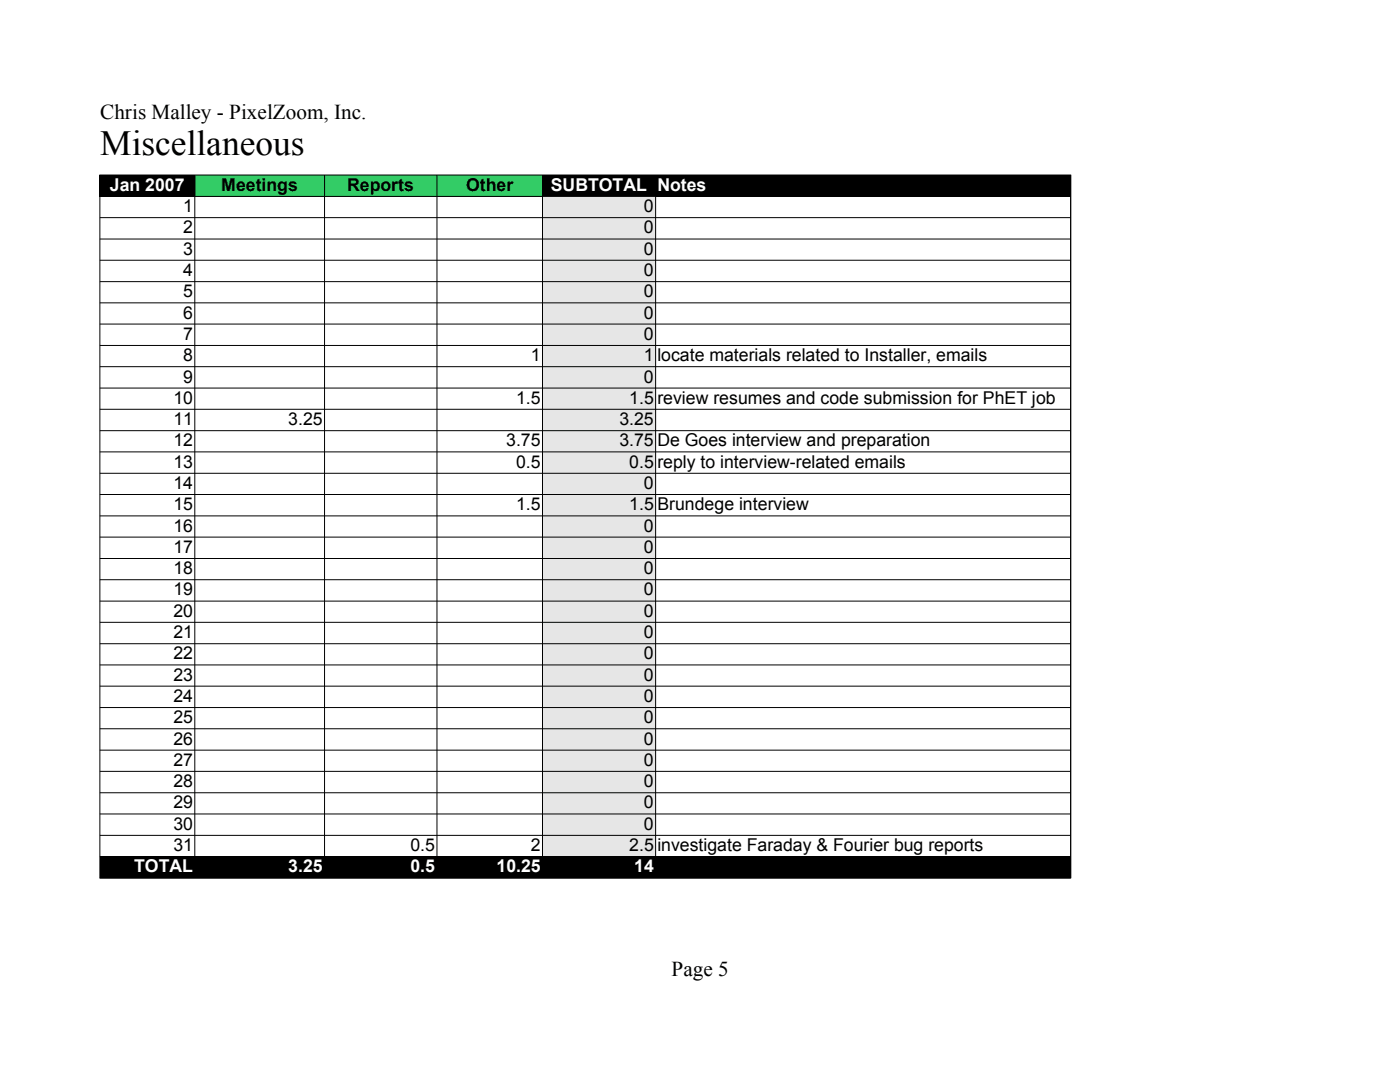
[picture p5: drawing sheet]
<svg xmlns="http://www.w3.org/2000/svg" width="279mm" height="216mm" viewBox="0 0 279 216" stroke-linecap="round" stroke-linejoin="round" font-family="sans-serif">
<defs><g id="words">
<text font-size="7.1" x="20" y="31">Miscellaneous</text>
<g font-size="4.2">
<text x="20" y="23.8">Chris Malley - PixelZoom, Inc.</text>
<text x="134" y="194.8">Page 5</text>
</g>
<g font-size="3.5" fill="#fff">
<text x="21.9" y="38.1">Jan 2007</text>
<text x="109.9" y="38.1">SUBTOTAL</text>
<text x="131.2" y="38.1">Notes</text>
<text x="26.8" y="174.1">TOTAL</text>
<text x="57.5" y="174.1">3.25</text>
<text x="81.9" y="174.1">0.5</text>
<text x="99.1" y="174.1">10.25</text>
<text x="126.6" y="174.1">14</text>
</g>
<g font-size="3.5">
<text x="44.2" y="38.1">Meetings</text>
<text x="69.3" y="38.1">Reports</text>
<text x="93" y="38.1">Other</text>
<text x="36.5" y="42.3">1</text>
<text x="36.6" y="46.6">2</text>
<text x="128.5" y="42.3">0</text>
<text x="128.5" y="46.6">0</text>
<text x="36.6" y="50.8">3</text>
<text x="128.5" y="50.8">0</text>
<text x="36.6" y="55.1">4</text>
<text x="36.6" y="59.3">5</text>
<text x="128.5" y="55.1">0</text>
<text x="128.5" y="59.3">0</text>
<text x="36.6" y="63.6">6</text>
<text x="128.5" y="63.6">0</text>
<text x="36.5" y="67.8">7</text>
<text x="128.5" y="67.8">0</text>
<text x="36.5" y="72.1">8</text>
<text x="36.5" y="76.3">9</text>
<text x="105.9" y="72.1">1</text>
<text x="128.5" y="72.1">1</text>
<text x="128.5" y="76.3">0</text>
<text x="131.2" y="72.1">locate materials related to Installer, emails</text>
<text x="34.6" y="80.6">10</text>
<text x="103" y="80.6">1.5</text>
<text x="125.6" y="80.6">1.5</text>
<text x="131.2" y="80.6">review resumes and code submission for PhET job</text>
<text x="34.6" y="84.8">11</text>
<text x="34.6" y="89.1">12</text>
<text x="57.5" y="84.8">3.25</text>
<text x="101" y="89.1">3.75</text>
<text x="123.6" y="84.8">3.25</text>
<text x="123.6" y="89.1">3.75</text>
<text x="131.2" y="89.1">De Goes interview and preparation</text>
<text x="34.6" y="93.3">13</text>
<text x="103" y="93.3">0.5</text>
<text x="125.6" y="93.3">0.5</text>
<text x="131.2" y="93.3">reply to interview-related emails</text>
<text x="34.6" y="97.6">14</text>
<text x="34.6" y="101.8">15</text>
<text x="103" y="101.8">1.5</text>
<text x="125.6" y="101.8">1.5</text>
<text x="128.5" y="97.6">0</text>
<text x="131.2" y="101.8">Brundege interview</text>
<text x="34.6" y="106.1">16</text>
<text x="128.5" y="106.1">0</text>
<text x="34.6" y="110.3">17</text>
<text x="128.5" y="110.3">0</text>
<text x="34.6" y="114.6">18</text>
<text x="34.6" y="118.8">19</text>
<text x="128.5" y="114.6">0</text>
<text x="128.5" y="118.8">0</text>
<text x="34.6" y="123.1">20</text>
<text x="128.5" y="123.1">0</text>
<text x="34.6" y="127.3">21</text>
<text x="34.6" y="131.6">22</text>
<text x="128.5" y="127.3">0</text>
<text x="128.5" y="131.6">0</text>
<text x="34.6" y="135.8">23</text>
<text x="128.5" y="135.8">0</text>
<text x="34.6" y="140.1">24</text>
<text x="128.5" y="140.1">0</text>
<text x="34.6" y="144.3">25</text>
<text x="34.6" y="148.6">26</text>
<text x="128.5" y="144.3">0</text>
<text x="128.5" y="148.6">0</text>
<text x="34.6" y="152.8">27</text>
<text x="128.5" y="152.8">0</text>
<text x="34.6" y="157.1">28</text>
<text x="34.6" y="161.3">29</text>
<text x="128.5" y="157.1">0</text>
<text x="128.5" y="161.3">0</text>
<text x="34.6" y="165.6">30</text>
<text x="128.5" y="165.6">0</text>
<text x="34.6" y="169.8">31</text>
<text x="81.9" y="169.8">0.5</text>
<text x="105.9" y="169.8">2</text>
<text x="125.6" y="169.8">2.5</text>
<text x="131.2" y="169.8">investigate Faraday &amp; Fourier bug reports</text>
</g>
</g></defs>
<path d="M19.9 34.9h19v4.3h-19z" fill-rule="evenodd" fill="#000"/>
<path d="M38.9 34.9h69.4v4.3h-69.4z" fill-rule="evenodd" fill="#3c6"/>
<path d="M108.3 34.9h105.4v4.3h-105.4z" fill-rule="evenodd" fill="#000"/>
<path d="M108.3 39.2h22.5v131.8h-22.5z" fill-rule="evenodd" fill="#e6e6e6"/>
<path d="M19.9 170.9h193.8v4.3h-193.8z" fill-rule="evenodd" fill="#000"/>
<g fill="none" stroke="#000" stroke-width=".2">
<path d="M19.9 34.9h193.8v140.3h-193.8zM19.9 39.2h193.8M38.9 34.9v140.3M64.8 34.9v140.3M87.2 34.9v140.3M108.3 34.9v140.3M130.8 34.9v140.3M213.7 34.9v140.3h-193.8M19.9 43.4h193.8M19.9 47.7h193.8M19.9 51.9h193.8M19.9 56.2h193.8"/>
<path d="M19.9 60.4h193.8M19.9 64.7h193.8M19.9 68.9h193.8M19.9 73.2h193.8M19.9 77.4h193.8M19.9 81.7h193.8M19.9 85.9h193.8M19.9 90.2h193.8M19.9 94.4h193.8M19.9 98.7h193.8M19.9 102.9h193.8M19.9 107.2h193.8"/>
<path d="M19.9 111.4h193.8M19.9 115.7h193.8M19.9 119.9h193.8M19.9 124.2h193.8M19.9 128.4h193.8M19.9 132.7h193.8M19.9 136.9h193.8M19.9 141.2h193.8M19.9 145.4h193.8M19.9 149.7h193.8M19.9 153.9h193.8M19.9 158.2h193.8"/>
<path d="M19.9 162.4h193.8M19.9 166.7h193.8M19.9 170.9h193.8"/>
</g>
<use href="#words"/>
</svg>
